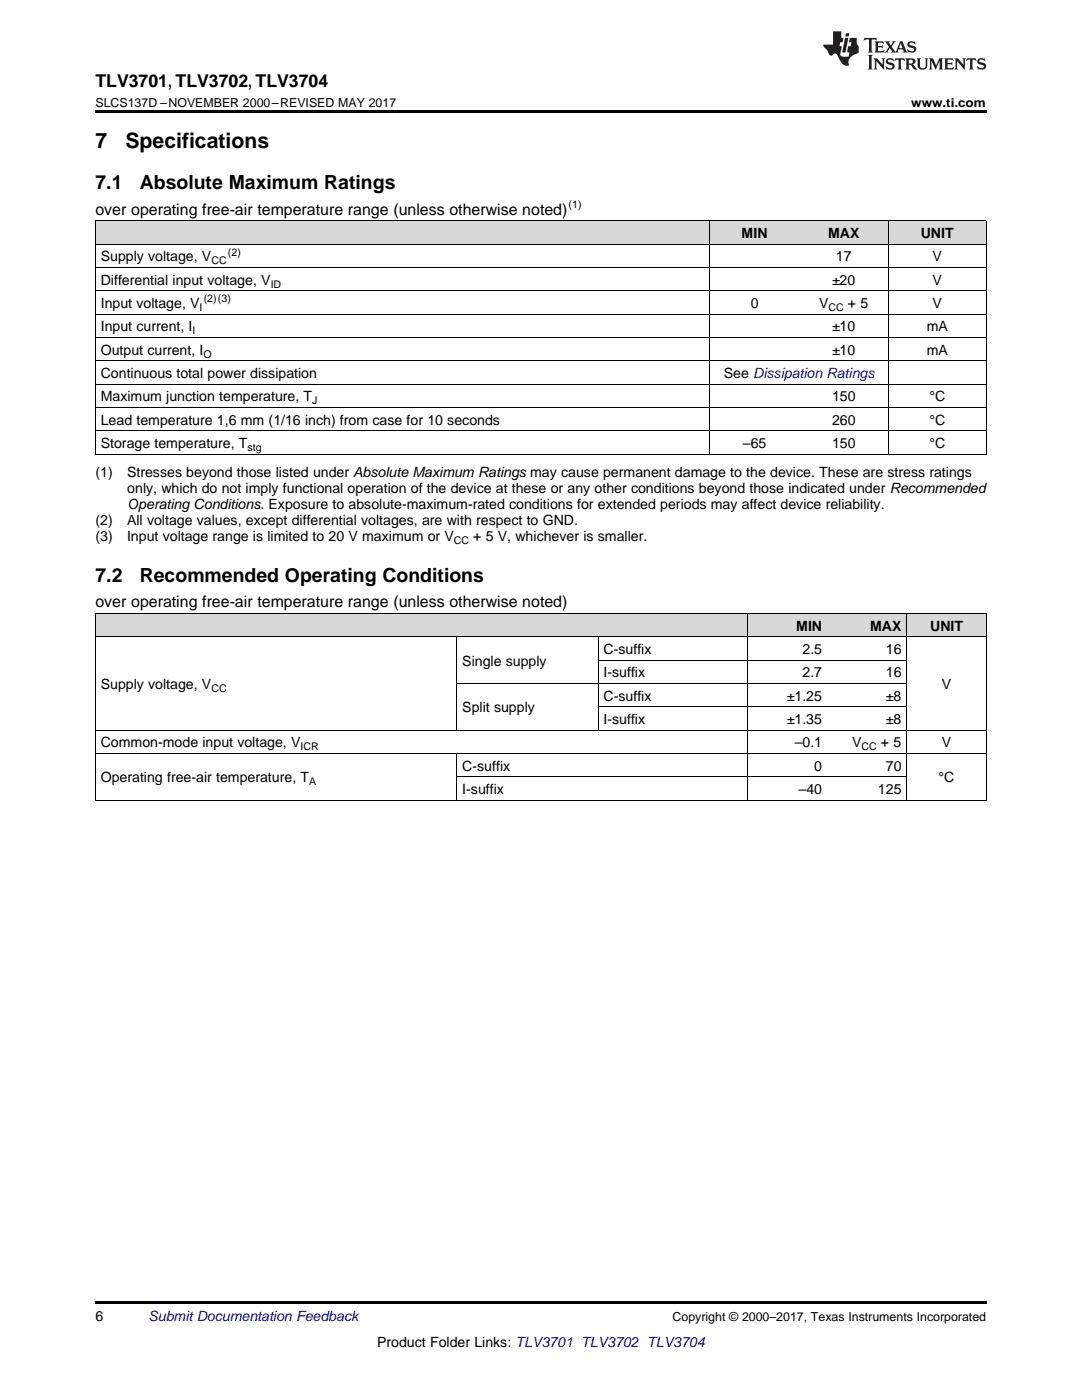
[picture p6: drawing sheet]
<svg xmlns="http://www.w3.org/2000/svg" width="216mm" height="279mm" viewBox="0 0 216 279" stroke-linecap="round" stroke-linejoin="round" font-family="sans-serif">
<defs><g id="words">
<g font-size="4.2">
<text x="19" y="29.6">7</text>
<text x="25" y="29.6">Specifications</text>
</g>
<g font-size="3.9">
<text x="19" y="37.7">7.1</text>
<text x="27.9" y="37.7">Absolute Maximum Ratings</text>
<text x="19" y="116.1">7.2</text>
<text x="27.9" y="116.1">Recommended Operating Conditions</text>
</g>
<text font-size="3.5" x="19" y="17.3">TLV3701, TLV3702, TLV3704</text>
<g font-size="3.2">
<text x="19" y="42.9">over operating free-air temperature range (unless otherwise noted)</text>
<text x="19" y="121.2">over operating free-air temperature range (unless otherwise noted)</text>
</g>
<g font-size="2.8">
<text x="148" y="47.5">MIN</text>
<text x="165.2" y="47.5">MAX</text>
<text x="183.7" y="47.5">UNIT</text>
<text x="20.1" y="52.2">Supply voltage, V</text>
<text x="166.8" y="52.2">17</text>
<text x="186.1" y="52.2">V</text>
<text x="20.1" y="56.8">Differential input voltage, V</text>
<text x="166" y="56.8">±20</text>
<text x="186.1" y="56.8">V</text>
<text x="20.1" y="61.5">Input voltage, V</text>
<text x="149.8" y="61.5">0</text>
<text x="163.4" y="61.5">V</text>
<text x="169.2" y="61.5">+ 5</text>
<text x="186.1" y="61.5">V</text>
<text x="20.1" y="66.1">Input current, I</text>
<text x="20.1" y="70.8">Output current, I</text>
<text x="166" y="66.1">±10</text>
<text x="166" y="70.8">±10</text>
<text x="184.9" y="66.1">mA</text>
<text x="184.9" y="70.8">mA</text>
<text x="20.1" y="75.5">Continuous total power dissipation</text>
<text x="144.4" y="75.5">See Dissipation Ratings</text>
<text x="20.1" y="80.1">Maximum junction temperature, T</text>
<text x="166" y="80.1">150</text>
<text x="185.5" y="80.1">°C</text>
<text x="20.1" y="84.8">Lead temperature 1,6 mm (1/16 inch) from case for 10 seconds</text>
<text x="20.1" y="89.4">Storage temperature, T</text>
<text x="148.2" y="89.4">–65</text>
<text x="166" y="84.8">260</text>
<text x="166" y="89.4">150</text>
<text x="185.5" y="84.8">°C</text>
<text x="185.5" y="89.4">°C</text>
<text x="19" y="95.3">(1)</text>
<text x="25.4" y="95.3">Stresses beyond those listed under Absolute Maximum Ratings may cause permanent damage to the device. These are stress ratings</text>
<text x="25.4" y="98.5">only, which do not imply functional operation of the device at these or any other conditions beyond those indicated under Recommended</text>
<text x="25.4" y="101.6">Operating Conditions. Exposure to absolute-maximum-rated conditions for extended periods may affect device reliability.</text>
<text x="19" y="104.8">(2)</text>
<text x="19" y="108">(3)</text>
<text x="25.4" y="104.8">All voltage values, except differential voltages, are with respect to GND.</text>
<text x="25.4" y="108">Input voltage range is limited to 20 V maximum or V</text>
<text x="94.4" y="108">+ 5 V, whichever is smaller.</text>
<text x="158.9" y="125.9">MIN</text>
<text x="173.6" y="125.9">MAX</text>
<text x="185.6" y="125.9">UNIT</text>
<text x="120.4" y="130.5">C-suffix</text>
<text x="160.1" y="130.5">2.5</text>
<text x="176.8" y="130.5">16</text>
<text x="20.1" y="137.5">Supply voltage, V</text>
<text x="92.3" y="132.9">Single supply</text>
<text x="120.4" y="135.2">I-suffix</text>
<text x="160.1" y="135.2">2.7</text>
<text x="176.8" y="135.2">16</text>
<text x="187.9" y="137.5">V</text>
<text x="92.3" y="142.2">Split supply</text>
<text x="120.4" y="139.8">C-suffix</text>
<text x="157" y="139.8">±1.25</text>
<text x="176.8" y="139.8">±8</text>
<text x="20.1" y="149.2">Common-mode input voltage, V</text>
<text x="120.4" y="144.5">I-suffix</text>
<text x="157" y="144.5">±1.35</text>
<text x="158.6" y="149.2">–0.1</text>
<text x="170" y="149.2">V</text>
<text x="175.8" y="149.2">+ 5</text>
<text x="176.8" y="144.5">±8</text>
<text x="187.9" y="149.2">V</text>
<text x="92.3" y="153.8">C-suffix</text>
<text x="162.5" y="153.8">0</text>
<text x="176.8" y="153.8">70</text>
<text x="20.1" y="156.1">Operating free-air temperature, T</text>
<text x="92.3" y="158.5">I-suffix</text>
<text x="159.3" y="158.5">–40</text>
<text x="175.2" y="158.5">125</text>
<text x="187.3" y="156.1">°C</text>
<text x="19" y="263.6">6</text>
<text x="75.2" y="268.9">Product Folder Links: TLV3701 TLV3702 TLV3704</text>
</g>
<text font-size="2.8" fill="#0000c8" x="29.6" y="263.6">Submit Documentation Feedback</text>
<g font-size="2.5">
<text x="19" y="21.4">SLCS137D –NOVEMBER 2000–REVISED MAY 2017</text>
<text x="181.8" y="21.4">www.ti.com</text>
<text x="134.2" y="263.6">Copyright © 2000–2017, Texas Instruments Incorporated</text>
</g>
<g font-size="2.1">
<text x="113.5" y="41.6">(1)</text>
<text x="42.2" y="52.7">CC</text>
<text x="45.5" y="51">(2)</text>
<text x="54" y="57.4">ID</text>
<text x="39.8" y="62.1">I</text>
<text x="40.7" y="60.4">(2)(3)</text>
<text x="165.3" y="62.1">CC</text>
<text x="38.4" y="66.7">I</text>
<text x="40.6" y="71.4">O</text>
<text x="62.3" y="80.7">J</text>
<text x="49.4" y="90">stg</text>
<text x="90.6" y="108.5">CC</text>
<text x="42.2" y="138.1">CC</text>
<text x="60" y="149.7">ICR</text>
<text x="171.9" y="149.7">CC</text>
<text x="61.7" y="156.7">A</text>
</g>
</g></defs>
<g fill="#d8d8d8">
<path d="M19 122.5h72.2v4.6h-72.2z"/>
<path d="M91.2 122.5h28.2v4.6h-28.2z"/>
<path d="M119.4 122.5h29.9v4.6h-29.9z"/>
<path d="M149.3 122.5h15.8v4.6h-15.8z"/>
<path d="M165.1 122.5h15.9v4.6h-15.9z"/>
<path d="M181 122.5h15.8v4.6h-15.8z"/>
<path d="M19 44.1h62.3v4.7h-62.3z"/>
<path d="M81.3 44.1h60.4v4.7h-60.4z"/>
<path d="M141.7 44.1h17.8v4.7h-17.8z"/>
<path d="M159.5 44.1h17.8v4.7h-17.8z"/>
<path d="M177.3 44.1h19.5v4.7h-19.5z"/>
</g>
<path d="M19 22h177.8v.5h-177.8zM19 159.7h.2zM119.3 159.7h.1zM149.2 159.7h.1zM180.9 159.7h.1zM196.7 159.7h.1zM19 259.7h177.8v.5h-177.8z" fill="#000"/>
<g fill="none" stroke="#000" stroke-width=".2">
<path d="M19 58h177.8M19 53.4h177.8M19 48.7h177.8M19 44.1h177.8M19.1 44.1v46.6M141.7 44.1v46.6M177.2 44.1v46.6M196.8 44.1v46.6M19 76.7h177.8M19 72h177.8M19 67.4h177.8M19 62.7h177.8"/>
<path d="M19 90.6h177.8M19 86h177.8M19 81.3h177.8M19 127.1h177.8M19 122.4h177.8M19.1 122.4v37.3M91.1 127.1v18.7M91.2 136.4h89.8M119.3 127.1v18.7M119.4 131.7h61.6M149.2 122.4v37.3M180.9 122.4v37.3"/>
<path d="M196.8 122.4v37.3M19 159.7h177.8M19 150.4h177.8M19 145.7h177.8M91.1 150.4v9.3M91.2 155h89.8M119.4 141.1h61.6"/>
</g>
<g fill="#231f20">
<path d="M172.5 7.6l-.1 .5 .4-.2h.6v.1v2.1l-.2 .4h.9l-.2-.4v-2.1l.1-.1h.5l.5 .2-.2-.5zM174.5 8.3l.2 .3v1.5l-.2 .4h1.8l.2-.6a1.04 1.04 0 0 1-1.3 .2v-.7h.6l.3 .2v-.6l-.3 .2h-.6v-.6l.8-.1 .4 .3-.2-.5zM176.5 8.3l.9 1.1-.9 1.1h.8l-.2-.2 .4-.7 .5 .7-.2 .2h1.5l-.2-.2 .2-.4h.9l.1 .4-.2 .2h1l-.3-.3-.7-1.9h-.5l-.9 2-.8-1 .9-1h-.8l.1 .3-.4 .5-.3-.6 .1-.2zM179.7 8.6l.4 1h-.7zM181.3 8.4a.63 .63 0 0 0-.2 .7 .63 .63 0 0 0 .6 .4l.6 .2 .1 .2a.75 .75 0 0 1-.7 .4 .75 .75 0 0 1-.6-.5l.1 .7 .1-.1a1.11 1.11 0 0 0 1.5-.6 1.13 1.13 0 0 0-1.2-.8l-.1-.4a1.04 1.04 0 0 1 1.2 .2l-.2-.5-.2 .1-.4-.2zM173.2 10.9l.2 .4v2.2l-.2 .4h1l-.3-.4v-2.2l.3-.4zM174.3 11.6l.3 .4v1.5l-.3 .4h.8l-.2-.4v-1.3l1.5 1.7v-1.9l.2-.4h-.7l.2 .4v.9l-1.1-1.3zM177 11.8a.62 .62 0 0 0-.2 .7 .62 .62 0 0 0 .6 .4l.6 .1 .1 .3a.76 .76 0 0 1-.7 .3 .76 .76 0 0 1-.7-.4l.2 .7 .1-.1a1.11 1.11 0 0 0 1.5-.6 1.13 1.13 0 0 0-1.2-.8l-.1-.4a1.04 1.04 0 0 1 1.2 .2l-.2-.6-.2 .1-.5-.1zM178.7 11.6l-.2 .6a.61 .61 0 0 1 .8-.3v1.6l-.2 .4h.9l-.2-.4v-1.6a.63 .63 0 0 1 .7 .3l-.1-.6zM180.6 11.6l.3 .4v1.5l-.3 .4h1l-.2-.2-.1-.8 .6 .2a.76 .76 0 0 0 1.2 .7l-1-1a.58 .58 0 0 0 .6-.5 .58 .58 0 0 0-.5-.6zM181.4 11.9h.1a.45 .45 0 0 1 .5 .1 .45 .45 0 0 1 .1 .5l-.8 .2zM182.9 11.6l.2 .2a2.17 2.17 0 0 0 .3 1.9 .99 .99 0 0 0 1.6-.6v-1.1l.2-.4h-.7l.2 .2a1.92 1.92 0 0 1-.2 1.8 .6 .6 0 0 1-.9-.5v-1.1l.2-.4zM185.4 11.6l.2 .4v1.5l-.2 .4h.7l-.2-.4v-1.4l.8 1.8 .8-1.8v1.4l-.2 .4h.9l-.2-.4v-1.5l.2-.4h-.8l-.6 1.5-.6-1.5zM188.4 11.6l.2 .4v1.5l-.2 .4h1.8l.1-.6a1.04 1.04 0 0 1-1.2 .1v-.6h.5l.4 .2v-.6l-.4 .2h-.5v-.7h.8l.3 .3-.1-.6zM190.5 11.6l.2 .4v1.5l-.2 .4h.7l-.2-.4v-1.3l1.5 1.7v-1.9l.2-.4h-.7l.2 .4v.9l-1.1-1.3zM192.9 11.6l-.1 .6a.61 .61 0 0 1 .7-.3l.1 1.6-.3 .4h1l-.3-.4 .1-1.6a.63 .63 0 0 1 .7 .3l-.1-.6zM195.2 11.8a.62 .62 0 0 0-.2 .7 .62 .62 0 0 0 .6 .4l.6 .1 .1 .3a.76 .76 0 0 1-.7 .3 .76 .76 0 0 1-.6-.4l.1 .7 .1-.1a1.11 1.11 0 0 0 1.6-.6 1.13 1.13 0 0 0-1.3-.8l-.1-.4a1.04 1.04 0 0 1 1.2 .2l-.1-.6-.2 .1-.5-.1z"/>
<path d="M166.2 6.3v2.6h-1.9v.4l.8 .9a.91 .91 0 0 0 1 .8 .56 .56 0 0 1 .5-.3 .56 .56 0 0 1 .5 .3l.4 .8a1.53 1.53 0 0 0 1.9 1.2 1.54 1.54 0 0 1 1-2.1l.9-.3v-1.4a1.52 1.52 0 0 1-.4-1.6h-1.3l-.2 .8h.5l-.2 .8h-.5l-.1 1v.2l.4 .1-.2 .8a1.93 1.93 0 0 1-1.6-.3l.3-1.8h-.5l.2-.8h.4l.2-.8h-.4v-1.3zM168.6 7.6l-.6 2.9h.7l.6-2.9zM168.8 6.6l-.1 .7h.6l.2-.7z"/>
</g>
<use href="#words"/>
</svg>
